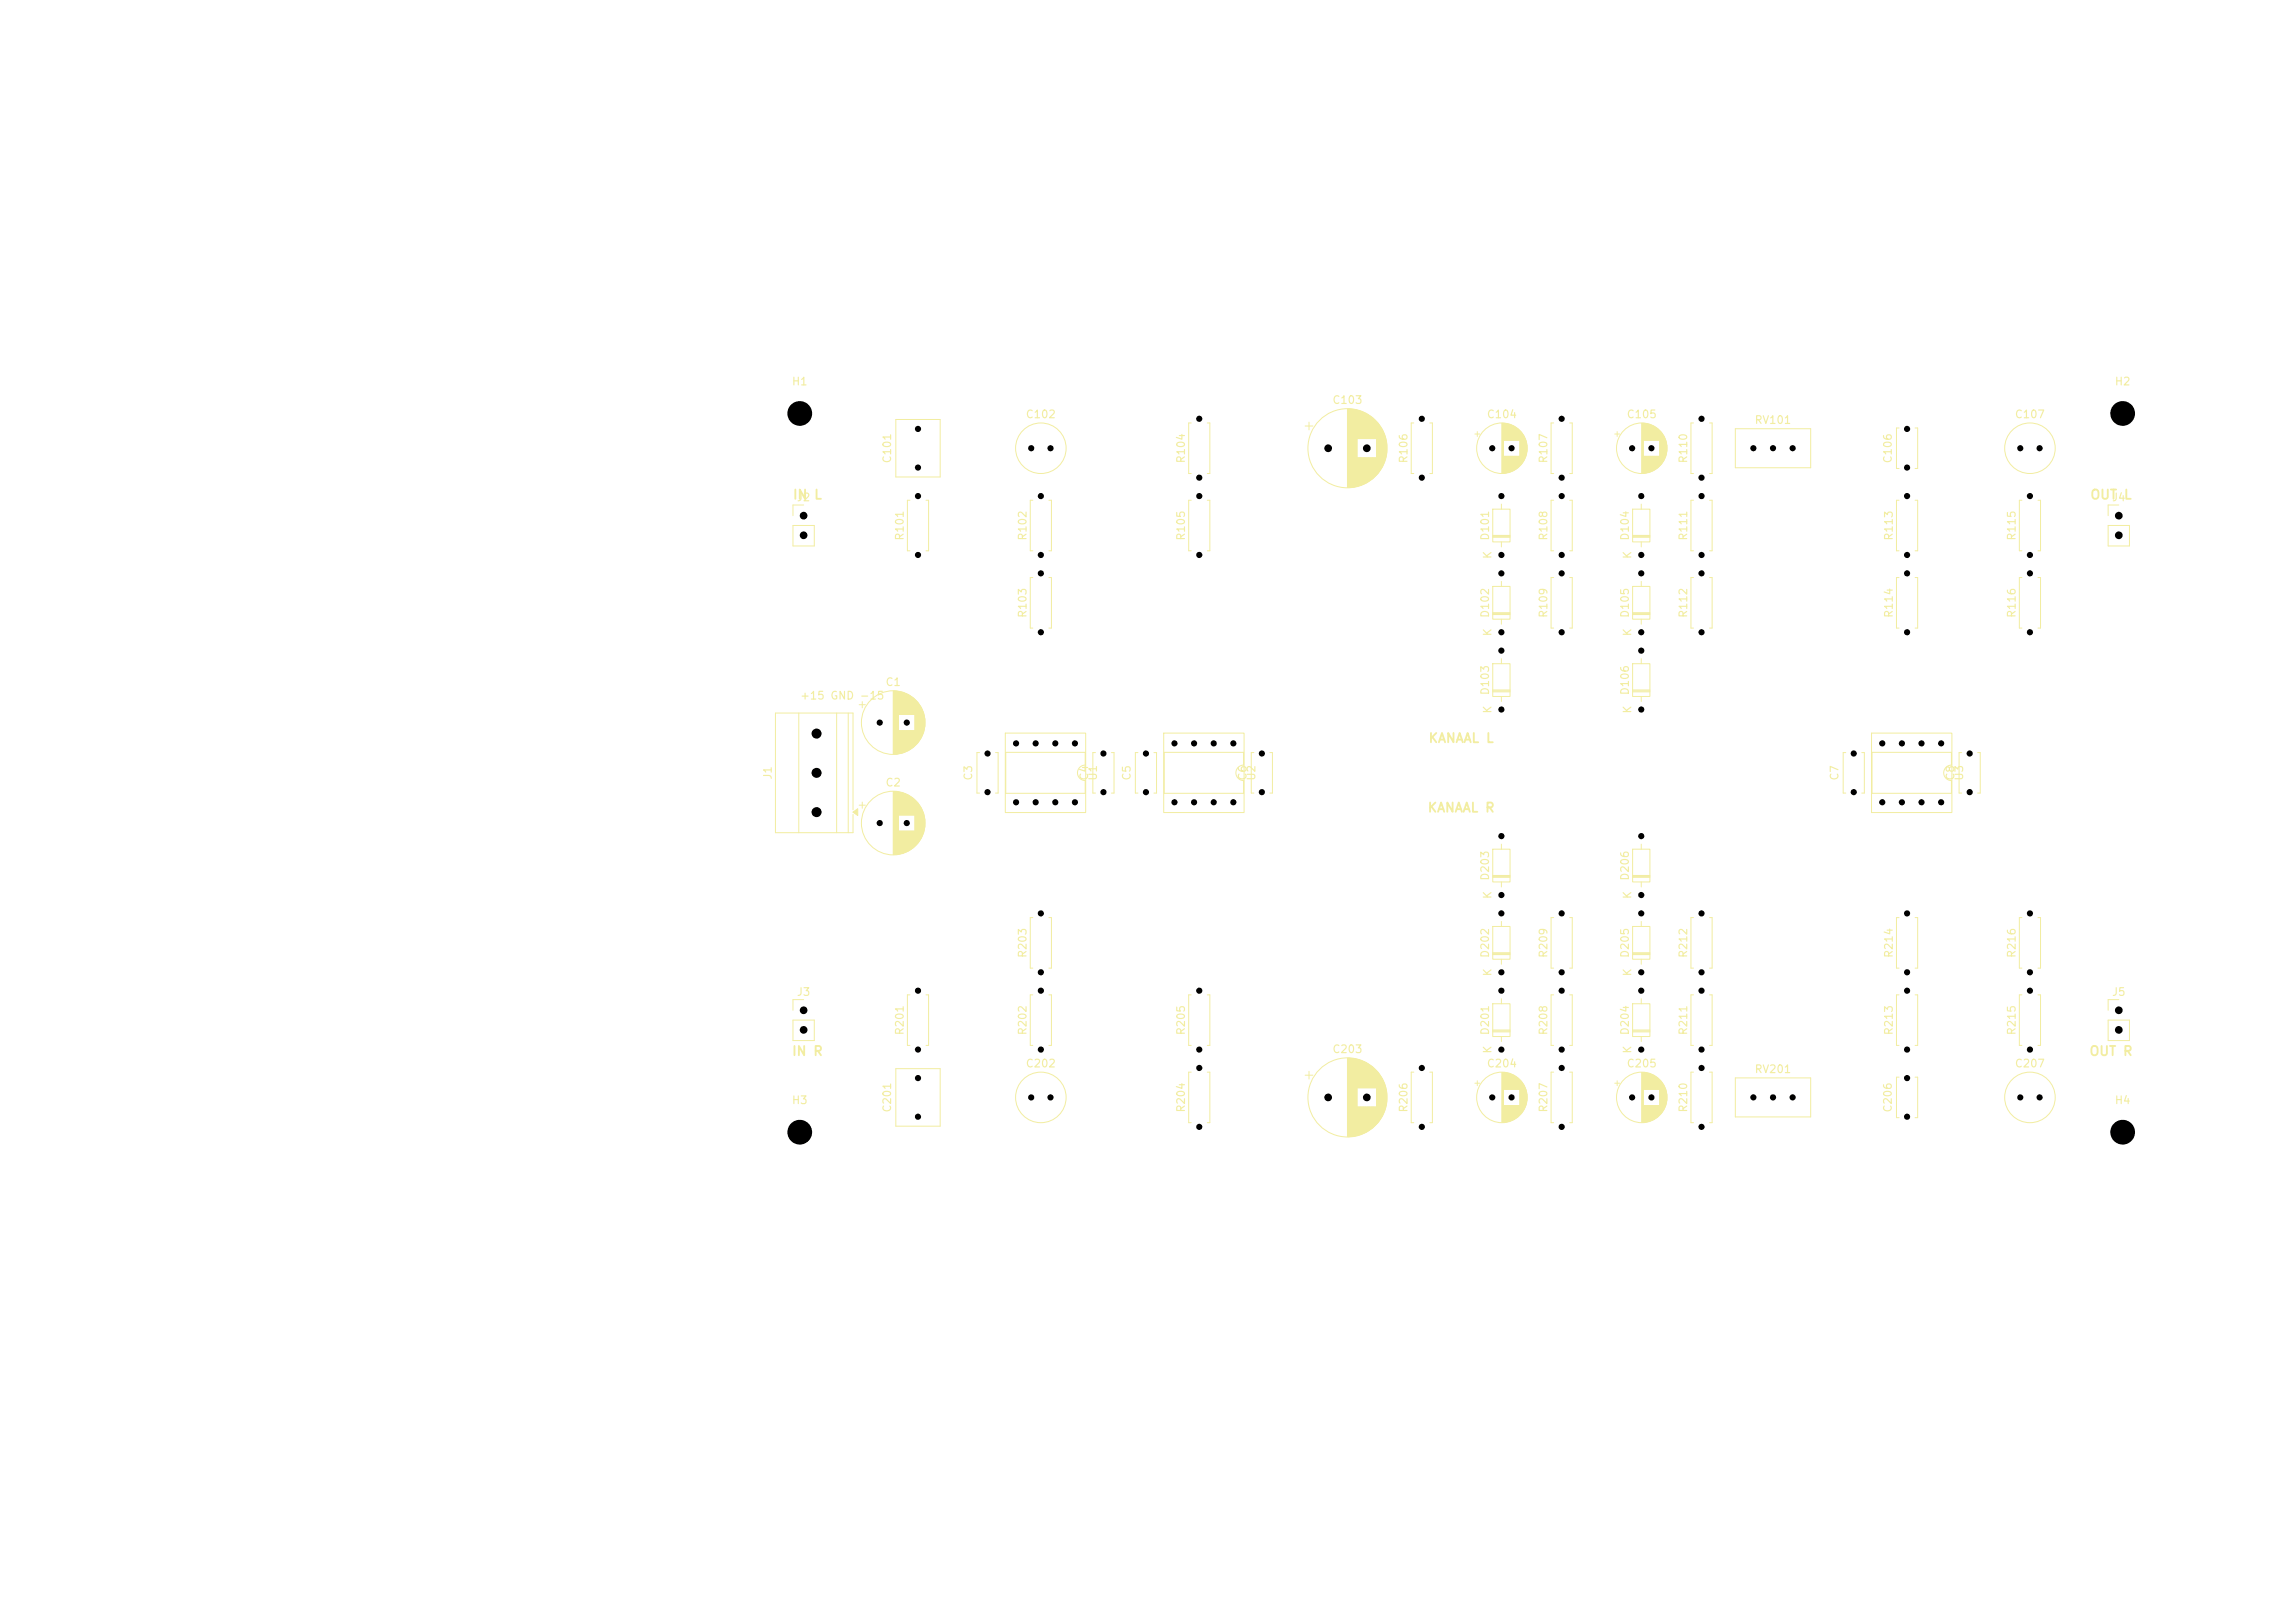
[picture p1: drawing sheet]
<svg xmlns="http://www.w3.org/2000/svg" width="297mm" height="210mm" viewBox="0 0 297 210" stroke-linecap="round" stroke-linejoin="round" font-family="sans-serif">
<defs><g id="words">
<g font-size="1.2" fill="#f2eda1">
<text x="102.5" y="64.9">IN L</text>
<text x="270.4" y="64.9">OUT L</text>
<text x="184.8" y="96.4">KANAAL L</text>
<text x="184.7" y="105.4">KANAAL R</text>
<text x="102.4" y="136.9">IN R</text>
<text x="270.3" y="136.9">OUT R</text>
</g>
<g font-size="1" fill="#f2eda1">
<text x="102.4" y="50.1">H1</text>
<text x="172.4" y="52.5">C103</text>
<text x="273.6" y="50.1">H2</text>
<text x="132.7" y="54.4">C102</text>
<text x="192.3" y="54.4">C104</text>
<text x="210.4" y="54.4">C105</text>
<text x="227" y="55.1">RV101</text>
<text x="260.7" y="54.4">C107</text>
<text x="103" y="65.1">J2</text>
<text x="115.6" y="60" transform="rotate(-90 115.6 60)">C101</text>
<text x="153.6" y="60" transform="rotate(-90 153.6 60)">R104</text>
<text x="182.4" y="60" transform="rotate(-90 182.4 60)">R106</text>
<text x="200.5" y="60" transform="rotate(-90 200.5 60)">R107</text>
<text x="218.6" y="60" transform="rotate(-90 218.6 60)">R110</text>
<text x="245.1" y="60" transform="rotate(-90 245.1 60)">C106</text>
<text x="273.2" y="65.1">J4</text>
<text x="117.2" y="70" transform="rotate(-90 117.2 70)">R101</text>
<text x="133.1" y="70" transform="rotate(-90 133.1 70)">R102</text>
<text x="153.6" y="70" transform="rotate(-90 153.6 70)">R105</text>
<text x="192.9" y="70" transform="rotate(-90 192.9 70)">D101</text>
<text x="200.5" y="70" transform="rotate(-90 200.5 70)">R108</text>
<text x="211" y="70" transform="rotate(-90 211 70)">D104</text>
<text x="218.6" y="70" transform="rotate(-90 218.6 70)">R111</text>
<text x="245.2" y="70" transform="rotate(-90 245.2 70)">R113</text>
<text x="261.1" y="70" transform="rotate(-90 261.1 70)">R115</text>
<text x="193.3" y="72.4" transform="rotate(-90 193.3 72.4)">K</text>
<text x="211.4" y="72.4" transform="rotate(-90 211.4 72.4)">K</text>
<text x="133.1" y="80" transform="rotate(-90 133.1 80)">R103</text>
<text x="192.9" y="80" transform="rotate(-90 192.9 80)">D102</text>
<text x="193.3" y="82.4" transform="rotate(-90 193.3 82.4)">K</text>
<text x="200.5" y="80" transform="rotate(-90 200.5 80)">R109</text>
<text x="211" y="80" transform="rotate(-90 211 80)">D105</text>
<text x="211.4" y="82.4" transform="rotate(-90 211.4 82.4)">K</text>
<text x="218.6" y="80" transform="rotate(-90 218.6 80)">R112</text>
<text x="245.2" y="80" transform="rotate(-90 245.2 80)">R114</text>
<text x="261.1" y="80" transform="rotate(-90 261.1 80)">R116</text>
<text x="114.5" y="89">C1</text>
<text x="103.5" y="90.8">+15 GND -15</text>
<text x="192.9" y="90" transform="rotate(-90 192.9 90)">D103</text>
<text x="193.3" y="92.4" transform="rotate(-90 193.3 92.4)">K</text>
<text x="211" y="90" transform="rotate(-90 211 90)">D106</text>
<text x="211.4" y="92.4" transform="rotate(-90 211.4 92.4)">K</text>
<text x="100.1" y="101" transform="rotate(-90 100.1 101)">J1</text>
<text x="126.1" y="101.1" transform="rotate(-90 126.1 101.1)">C3</text>
<text x="141.1" y="101.1" transform="rotate(-90 141.1 101.1)">C4</text>
<text x="142.2" y="101.1" transform="rotate(-90 142.2 101.1)">U1</text>
<text x="146.6" y="101.1" transform="rotate(-90 146.6 101.1)">C5</text>
<text x="161.6" y="101.1" transform="rotate(-90 161.6 101.1)">C6</text>
<text x="162.7" y="101.1" transform="rotate(-90 162.7 101.1)">U2</text>
<text x="238.2" y="101.1" transform="rotate(-90 238.2 101.1)">C7</text>
<text x="253.2" y="101.1" transform="rotate(-90 253.2 101.1)">C8</text>
<text x="254.3" y="101.1" transform="rotate(-90 254.3 101.1)">U3</text>
<text x="114.5" y="102">C2</text>
<text x="192.9" y="114" transform="rotate(-90 192.9 114)">D203</text>
<text x="193.3" y="116.4" transform="rotate(-90 193.3 116.4)">K</text>
<text x="211" y="114" transform="rotate(-90 211 114)">D206</text>
<text x="211.4" y="116.4" transform="rotate(-90 211.4 116.4)">K</text>
<text x="133.1" y="124" transform="rotate(-90 133.1 124)">R203</text>
<text x="192.9" y="124" transform="rotate(-90 192.9 124)">D202</text>
<text x="200.5" y="124" transform="rotate(-90 200.5 124)">R209</text>
<text x="211" y="124" transform="rotate(-90 211 124)">D205</text>
<text x="218.6" y="124" transform="rotate(-90 218.6 124)">R212</text>
<text x="245.2" y="124" transform="rotate(-90 245.2 124)">R214</text>
<text x="261.1" y="124" transform="rotate(-90 261.1 124)">R216</text>
<text x="103" y="129.1">J3</text>
<text x="193.3" y="126.4" transform="rotate(-90 193.3 126.4)">K</text>
<text x="211.4" y="126.4" transform="rotate(-90 211.4 126.4)">K</text>
<text x="273.2" y="129.1">J5</text>
<text x="117.2" y="134" transform="rotate(-90 117.2 134)">R201</text>
<text x="133.1" y="134" transform="rotate(-90 133.1 134)">R202</text>
<text x="153.6" y="134" transform="rotate(-90 153.6 134)">R205</text>
<text x="172.4" y="136.5">C203</text>
<text x="192.9" y="134" transform="rotate(-90 192.9 134)">D201</text>
<text x="193.3" y="136.4" transform="rotate(-90 193.3 136.4)">K</text>
<text x="200.5" y="134" transform="rotate(-90 200.5 134)">R208</text>
<text x="211" y="134" transform="rotate(-90 211 134)">D204</text>
<text x="211.4" y="136.4" transform="rotate(-90 211.4 136.4)">K</text>
<text x="218.6" y="134" transform="rotate(-90 218.6 134)">R211</text>
<text x="245.2" y="134" transform="rotate(-90 245.2 134)">R213</text>
<text x="261.1" y="134" transform="rotate(-90 261.1 134)">R215</text>
<text x="102.4" y="143.1">H3</text>
<text x="132.7" y="138.4">C202</text>
<text x="192.3" y="138.4">C204</text>
<text x="210.4" y="138.4">C205</text>
<text x="227" y="139.1">RV201</text>
<text x="260.7" y="138.4">C207</text>
<text x="273.6" y="143.1">H4</text>
<text x="115.6" y="144" transform="rotate(-90 115.6 144)">C201</text>
<text x="153.6" y="144" transform="rotate(-90 153.6 144)">R204</text>
<text x="182.4" y="144" transform="rotate(-90 182.4 144)">R206</text>
<text x="200.5" y="144" transform="rotate(-90 200.5 144)">R207</text>
<text x="218.6" y="144" transform="rotate(-90 218.6 144)">R210</text>
<text x="245.1" y="144" transform="rotate(-90 245.1 144)">C206</text>
</g>
</g></defs>
<g fill="none" stroke="#f2eda1" stroke-width=".13">
<path d="M115.9 54.3h5.8v7.4h-5.8zM245.8 55.4h-.4v5.2h.4M247.8 55.4h.4v5.2h-.4M102.6 68h2.8v2.6h-2.8zM104 65.3h-1.4v1.4M133.7 74.7h-.4v6.6h.4M135.7 74.7h.4v6.6h-.4M193.2 75.9h2.2v4.2h-2.2zM193.2 79.3h2.2M193.2 79.4h2.2M193.2 79.5h2.2M194.3 75.2v.7"/>
<path d="M201.1 64.7h-.4v6.6h.4M203.1 64.7h.4v6.6h-.4M219.2 64.7h-.4v6.6h.4M221.2 64.7h.4v6.6h-.4M103.4 92.3v15.4M108.3 92.3v15.4M109.8 92.3v15.4M126.8 97.4h-.4v5.2h.4M128.8 97.4h.4v5.2h-.4M141.8 97.4h-.4v5.2h.4M143.8 97.4h.4v5.2h-.4M193.2 85.9h2.2v4.2h-2.2z"/>
<path d="M193.2 89.3h2.2M193.2 89.4h2.2M193.2 89.5h2.2M194.3 80.1v.7M194.3 85.2v.7M194.3 90.1v.7M253.9 97.4h-.4v5.2h.4M255.9 97.4h.4v5.2h-.4M110.4 105.1l.6-.5v.9zM110.4 104.8v-12.5h-10v15.4h10v-2.3M111.2 104.2h.8M111.6 103.8v.8"/>
<path d="M115.6 102.4v8.2M115.7 102.4v8.2M115.8 102.4v8.2M115.9 102.4v8.2M116 102.4v8.2M116.1 102.4v8.2M116.1 102.5v8M116.2 102.5v8M116.3 102.5v8M116.3 102.5v3M116.3 107.5v3M116.4 102.5v3"/>
<path d="M116.4 107.5v3M116.5 102.5v3M116.5 107.5v3M116.6 102.5v3M116.6 107.5v3M116.6 102.6v2.9M116.6 107.5v2.9M116.7 102.6v2.9M116.7 107.5v2.9M116.8 102.6v2.9M116.8 107.5v2.9M116.9 102.6v2.9"/>
<path d="M116.9 107.5v2.9M117 102.7v2.8M117 107.5v2.8M117.1 102.7v2.8M117.1 107.5v2.8M117.2 102.7v2.8M117.2 107.5v2.8M117.2 102.8v2.7M117.2 107.5v2.7M117.3 102.8v2.7M117.3 107.5v2.7M117.4 102.8v2.7"/>
<path d="M117.4 107.5v2.7M117.4 102.9v2.6M117.4 107.5v2.6M117.5 102.9v2.6M117.5 107.5v2.6M117.6 102.9v2.6M117.6 107.5v2.6M117.6 103v2.5M117.6 107.5v2.5M117.7 103v2.5M117.7 107.5v2.5M117.8 103v2.5"/>
<path d="M117.8 107.5v2.5M117.8 103.1v2.4M117.8 107.5v2.4M117.9 103.1v2.4M117.9 107.5v2.4M118 103.2v2.3M118 107.5v2.3M118.1 103.3v2.2M118.1 107.5v2.3M118.1 107.5v2.2M118.2 103.3v2.2M118.2 107.5v2.2"/>
<path d="M118.2 103.4v2.1M118.2 107.5v2.1M118.3 103.4v2.1M118.3 107.5v2.1M118.4 103.5v2M118.4 107.5v2M118.4 103.5v6M118.4 103.6v5.8M118.5 103.6v5.8M118.6 103.7v5.6M118.6 103.8v5.4M118.7 103.8v5.4"/>
<path d="M118.8 103.9v5.2M118.8 104v5M118.9 104v5M118.9 104.1v4.8M119 104.2v4.6M119 104.3v4.4M119.1 104.3v4.4M119.1 104.4v4.2M119.2 104.5v4M119.2 104.6v3.8M119.3 104.7v3.6M119.3 104.8v3.4"/>
<path d="M119.4 104.9v3.2M119.4 105v3M119.5 105.2v2.6M119.5 105.3v2.4M119.6 105.4v2.2M119.6 105.6v1.8M119.6 105.7v1.6M119.7 106v1M193.2 119.9h2.2v4.2h-2.2zM194.3 119.2v.7M201.1 118.7h-.4v6.6h.4M203.1 118.7h.4v6.6h-.4"/>
<path d="M211.3 109.9h2.2v4.2h-2.2zM211.3 113.3h2.2M211.3 113.4h2.2M211.3 113.5h2.2M212.4 109.2v.7M212.4 114.1v.7M245.8 118.7h-.4v6.6h.4M247.8 118.7h.4v6.6h-.4M261.7 118.7h-.4v6.6h.4M263.7 118.7h.4v6.6h-.4M102.6 132h2.8v2.6h-2.8zM104 129.3h-1.4v1.4"/>
<path d="M115.9 138.3h5.8v7.4h-5.8zM193.2 129.9h2.2v4.2h-2.2zM193.2 133.3h2.2M193.2 133.4h2.2M193.2 133.5h2.2M193.2 123.3h2.2M193.2 123.4h2.2M193.2 123.5h2.2M194.3 124.1v.7M194.3 129.2v.7M194.3 134.1v.7M201.1 138.7h-.4v6.6h.4"/>
<path d="M203.1 138.7h.4v6.6h-.4M209.3 139.8v.7M211.3 129.9h2.2v4.2h-2.2zM211.3 133.3h2.2M211.3 133.4h2.2M211.3 133.5h2.2M212.4 129.2v.7M212.4 134.1v.7M212.5 138.8v6.4M212.6 138.8v6.4M212.7 138.8v6.4M212.7 138.8v2.2"/>
<path d="M212.8 138.8v2.2M212.9 138.8v2.2M213 138.8v2.2M213.1 138.8v2.2M213.2 138.9v2.1M213.3 138.9v2.1M213.4 138.9v2.1M213.5 138.9v2.1M213.5 139v2M213.6 139v2M213.7 139v2M213.8 139v2"/>
<path d="M213.8 139.1v1.9M213.9 139.1v1.9M214 139.1v1.9M214 139.2v1.8M214.1 139.2v1.8M214.2 139.3v1.7M214.3 139.3v1.7M214.3 139.4v1.6M214.4 139.4v1.6M214.5 139.5v1.5M214.6 139.6v1.4M214.7 139.6v1.4"/>
<path d="M214.7 139.7v1.3M214.8 139.7v4.6M214.8 139.8v4.4M214.9 139.8v4.4M214.9 139.9v4.2M215 140v4M219.2 138.7h-.4v6.6h.4M219.2 128.7h-.4v6.6h.4M221.2 138.7h.4v6.6h-.4M221.2 128.7h.4v6.6h-.4M209 140.2h.6M212.7 143v2.2"/>
<path d="M212.8 143v2.2M212.9 143v2.2M213 143v2.2M213.1 143v2.2M213.2 143v2.2M213.2 143v2.1M213.3 143v2.1M213.4 143v2.1M213.5 143v2.1M213.5 143v2M213.6 143v2M213.7 143v2"/>
<path d="M213.8 143v2M213.8 143v1.9M213.9 143v1.9M214 143v1.9M214 143v1.8M214.1 143v1.8M214.2 143v1.7M214.3 143v1.7M214.3 143v1.6M214.4 143v1.6M214.5 143v1.5M214.6 143v1.5"/>
<path d="M214.6 143v1.4M214.7 143v1.4M214.7 143v1.3M215.1 140.1v3.8M215.1 140.2v3.6M215.2 140.2v3.6M215.2 140.3v3.4M215.3 140.4v3.2M215.3 140.5v3M215.4 140.6v2.8M215.4 140.7v2.7M215.5 140.7v2.6"/>
<path d="M215.5 140.8v2.4M215.5 140.9v2.2M215.6 141.1v1.8M215.6 141.2v1.6M215.7 141.4v1.2M215.7 141.6v.8"/>
<circle cx="262.7" cy="58" r="3.3"/>
<circle cx="115.6" cy="106.5" r="4.1"/>
<circle cx="134.7" cy="142" r="3.3"/>
<circle cx="212.5" cy="142" r="3.3"/>
</g>
<path d="M110.4 105.1l.6-.5v.9z" fill="#f2eda1"/>
<g fill="none" stroke="#f2eda1" stroke-width=".13">
<path d="M154.2 54.7h-.4v6.6h.4M156.2 54.7h.4v6.6h-.4M168.9 55.1h1M169.4 54.6v1M174.4 52.9v10.2M174.5 52.9v10.2M174.6 52.9v10.2M174.7 52.9v10.2M174.8 52.9v10.2M174.9 52.9v10.2M174.9 53v10M175 53v10"/>
<path d="M175.1 53v10M175.2 53v10M175.3 53v10M175.4 53v10M175.5 53v10M175.5 53.1v9.8M175.6 53.1v9.8M175.7 53.1v3.7M175.7 59.2v3.7M175.8 53.1v3.7M175.8 59.2v3.7M175.9 53.1v3.7"/>
<path d="M175.9 59.2v3.7M175.9 53.2v3.6M175.9 59.2v3.6M176 53.2v3.6M176 59.2v3.6M176.1 53.2v3.6M176.1 59.2v3.6M176.2 53.2v3.6M176.2 59.2v3.6M176.2 53.3v3.5M176.2 59.2v3.5M176.3 53.3v3.5"/>
<path d="M176.3 59.2v3.5M176.4 53.3v3.5M176.4 59.2v3.5M176.5 53.4v3.4M176.5 59.2v3.4M176.6 53.4v3.4M176.6 59.2v3.4M176.7 53.5v3.3M176.7 59.2v3.3M176.8 53.5v3.3M176.8 59.2v3.3M176.9 53.6v3.2"/>
<path d="M176.9 59.2v3.2M177 53.6v3.2M177 59.2v3.2M177 53.7v3.1M177 59.2v3.1M177.1 53.7v3.1M177.1 59.2v3.1M177.2 53.8v3M177.2 59.2v3M177.3 53.8v3M177.3 59.2v3M177.3 53.9v2.9"/>
<path d="M177.3 59.2v2.9M177.4 53.9v2.9M177.4 59.2v2.9M177.5 54v2.8M177.5 59.2v2.9M177.5 59.2v2.8M177.6 54v2.8M177.6 59.2v2.8M177.6 54.1v2.7M177.6 59.2v2.7M177.7 54.1v2.7M177.7 59.2v2.7"/>
<path d="M177.7 54.2v2.6M177.7 59.2v2.6M177.8 54.2v2.6M177.8 59.2v2.6M177.9 54.3v2.5M177.9 59.2v2.5M177.9 54.4v2.4M177.9 59.2v2.4M178 54.4v2.4M178 59.2v2.4M178.1 54.5v2.3M178.1 59.2v2.3"/>
<path d="M178.1 54.6v6.8M178.2 54.6v6.8M178.2 54.7v6.6M178.3 54.7v6.6M178.3 54.8v6.4M178.4 54.8v6.4M178.4 54.9v6.2M178.5 54.9v6.2M178.5 55v6M178.5 55.1v5.8M178.6 55.1v5.8M178.6 55.2v5.6"/>
<path d="M178.7 55.2v5.6M178.7 55.3v5.4M178.7 55.4v5.2M178.8 55.4v5.2M178.8 55.5v5M178.9 55.6v4.8M178.9 55.7v4.6M179 55.8v4.4M179 55.9v4.2M179.1 56v4M179.1 56.1v3.8M179.1 56.2v3.6"/>
<path d="M179.2 56.3v3.4M179.2 56.4v3.2M179.3 56.5v3M179.3 56.6v2.8M179.3 56.8v2.4M179.4 56.9v2.2M179.4 57.1v1.8M179.5 57.4v1.2M183 54.7h-.4v6.6h.4M185 54.7h.4v6.6h-.4M190.9 56.2h.6M191.2 55.8v.7"/>
<path d="M194.4 54.8v6.4M194.5 54.8v6.4M194.6 54.8v6.4M194.6 54.8v2.2M194.6 59v2.2M194.7 54.8v2.2M194.7 59v2.2M194.8 54.8v2.2M194.8 59v2.2M194.9 54.8v2.2M194.9 59v2.2M195 54.8v2.2"/>
<path d="M195 59v2.2M195.1 54.9v2.1M195.1 59v2.2M195.1 59v2.1M195.2 54.9v2.1M195.2 59v2.1M195.3 54.9v2.1M195.3 59v2.1M195.4 54.9v2.1M195.4 59v2.1M195.4 55v2M195.4 59v2"/>
<path d="M195.5 55v2M195.5 59v2M195.6 55v2M195.6 59v2M195.7 55v2M195.7 59v2M195.7 55.1v1.9M195.7 59v1.9M195.8 55.1v1.9M195.8 59v1.9M195.9 55.1v1.9M195.9 59v1.9"/>
<path d="M195.9 55.2v1.8M195.9 59v1.8M196 55.2v1.8M196 59v1.8M196.1 55.3v1.7M196.1 59v1.7M196.2 55.3v1.7M196.2 59v1.7M196.2 55.4v1.6M196.2 59v1.6M196.3 55.4v1.6M196.3 59v1.6"/>
<path d="M196.4 55.5v1.5M196.4 59v1.5M196.5 55.6v1.4M196.5 59v1.5M196.5 59v1.4M196.6 55.6v1.4M196.6 59v1.4M196.6 55.7v1.3M196.6 59v1.3M196.7 55.7v4.6M196.7 55.8v4.4M196.8 55.8v4.4"/>
<path d="M196.8 55.9v4.2M196.9 56v4M197 56.1v3.8M197 56.2v3.6M197.1 56.2v3.6M197.1 56.3v3.4M197.2 56.4v3.2M197.2 56.5v3M197.3 56.6v2.8M197.3 56.7v2.7M197.4 56.7v2.6M197.4 56.8v2.4"/>
<path d="M197.4 56.9v2.2M197.5 57.1v1.8M197.5 57.2v1.6M197.6 57.4v1.2M197.6 57.6v.8M201.1 54.7h-.4v6.6h.4M203.1 54.7h.4v6.6h-.4M209 56.2h.6M209.3 55.8v.7M212.5 54.8v6.4M212.6 54.8v6.4M212.7 54.8v6.4"/>
<path d="M212.7 54.8v2.2M212.7 59v2.2M212.8 54.8v2.2M212.8 59v2.2M212.9 54.8v2.2M212.9 59v2.2M213 54.8v2.2M213 59v2.2M213.1 54.8v2.2M213.1 59v2.2M213.2 54.9v2.1M213.2 59v2.2"/>
<path d="M213.2 59v2.1M213.3 54.9v2.1M213.3 59v2.1M213.4 54.9v2.1M213.4 59v2.1M213.5 54.9v2.1M213.5 59v2.1M213.5 55v2M213.5 59v2M213.6 55v2M213.6 59v2M213.7 55v2"/>
<path d="M213.7 59v2M213.8 55v2M213.8 59v2M213.8 55.1v1.9M213.8 59v1.9M213.9 55.1v1.9M213.9 59v1.9M214 55.1v1.9M214 59v1.9M214 55.2v1.8M214 59v1.8M214.1 55.2v1.8"/>
<path d="M214.1 59v1.8M214.2 55.3v1.7M214.2 59v1.7M214.3 55.3v1.7M214.3 59v1.7M214.3 55.4v1.6M214.3 59v1.6M214.4 55.4v1.6M214.4 59v1.6M214.5 55.5v1.5M214.5 59v1.5M214.6 55.6v1.4"/>
<path d="M214.6 59v1.5M214.6 59v1.4M214.7 55.6v1.4M214.7 59v1.4M214.7 55.7v1.3M214.7 59v1.3M214.8 55.7v4.6M214.8 55.8v4.4M214.9 55.8v4.4M214.9 55.9v4.2M215 56v4M215.1 56.1v3.8"/>
<path d="M215.1 56.2v3.6M215.2 56.2v3.6M215.2 56.3v3.4M215.3 56.4v3.2M215.3 56.5v3M215.4 56.6v2.8M215.4 56.7v2.7M215.5 56.7v2.6M215.5 56.8v2.4M215.5 56.9v2.2M215.6 57.1v1.8M215.6 57.2v1.6"/>
<path d="M215.7 57.4v1.2M215.7 57.6v.8M219.2 54.7h-.4v6.6h.4M221.2 54.7h.4v6.6h-.4M224.6 55.5h9.7v5h-9.7zM117.8 64.7h-.4v6.6h.4M119.8 64.7h.4v6.6h-.4M133.7 64.7h-.4v6.6h.4M135.7 64.7h.4v6.6h-.4M154.2 64.7h-.4v6.6h.4M156.2 64.7h.4v6.6h-.4M193.2 65.9h2.2v4.2h-2.2z"/>
<path d="M193.2 69.3h2.2M193.2 69.4h2.2M193.2 69.5h2.2M194.3 65.2v.7M194.3 70.1v.7M201.1 74.7h-.4v6.6h.4M203.1 74.7h.4v6.6h-.4M211.3 65.9h2.2v4.2h-2.2zM211.3 75.9h2.2v4.2h-2.2zM211.3 69.3h2.2M211.3 69.4h2.2M211.3 69.5h2.2"/>
<path d="M211.3 79.3h2.2M211.3 79.4h2.2M211.3 79.5h2.2M212.4 65.2v.7M212.4 70.1v.7M212.4 75.2v.7M219.2 74.7h-.4v6.6h.4M221.2 74.7h.4v6.6h-.4M245.8 64.7h-.4v6.6h.4M245.8 74.7h-.4v6.6h.4M247.8 64.7h.4v6.6h-.4M247.8 74.7h.4v6.6h-.4"/>
<path d="M261.7 64.7h-.4v6.6h.4M261.7 74.7h-.4v6.6h.4M263.7 64.7h.4v6.6h-.4M263.7 74.7h.4v6.6h-.4M272.8 68h2.8v2.6h-2.8zM274.2 65.3h-1.4v1.4M111.2 91.2h.8M111.6 90.8v.8M115.6 89.4v8.2M115.7 89.4v8.2M115.8 89.4v8.2M115.9 89.4v8.2"/>
<path d="M116 89.4v8.2M116.1 89.4v8.2M116.1 89.5v8M116.2 89.5v8M116.3 89.5v8M116.3 89.5v3M116.3 94.5v3M116.4 89.5v3M116.4 94.5v3M116.5 89.5v3M116.5 94.5v3M116.6 89.5v3"/>
<path d="M116.6 94.5v3M116.6 89.6v2.9M116.6 94.5v2.9M116.7 89.6v2.9M116.7 94.5v2.9M116.8 89.6v2.9M116.8 94.5v2.9M116.9 89.6v2.9M116.9 94.5v2.9M117 89.7v2.8M117 94.5v2.8M117.1 89.7v2.8"/>
<path d="M117.1 94.5v2.8M117.2 89.7v2.8M117.2 94.5v2.8M117.2 89.8v2.7M117.2 94.5v2.7M117.3 89.8v2.7M117.3 94.5v2.7M117.4 89.8v2.7M117.4 94.5v2.7M117.4 89.9v2.6M117.4 94.5v2.6M117.5 89.9v2.6"/>
<path d="M117.5 94.5v2.6M117.6 89.9v2.6M117.6 94.5v2.6M117.6 90v2.5M117.6 94.5v2.5M117.7 90v2.5M117.7 94.5v2.5M117.8 90v2.5M117.8 94.5v2.5M117.8 90.1v2.4M117.8 94.5v2.4M117.9 90.1v2.4"/>
<path d="M117.9 94.5v2.4M118 90.2v2.3M118 94.5v2.3M118.1 90.3v2.2M118.1 94.5v2.3M118.1 94.5v2.2M118.2 90.3v2.2M118.2 94.5v2.2M118.2 90.4v2.1M118.2 94.5v2.1M118.3 90.4v2.1M118.3 94.5v2.1"/>
<path d="M118.4 90.5v2M118.4 94.5v2M118.4 90.5v6M118.4 90.6v5.8M118.5 90.6v5.8M118.6 90.7v5.6M118.6 90.8v5.4M118.7 90.8v5.4M118.8 90.9v5.2M118.8 91v5M118.9 91v5M118.9 91.1v4.8"/>
<path d="M119 91.2v4.6M119 91.3v4.4M119.1 91.3v4.4M119.1 91.4v4.2M119.2 91.5v4M119.2 91.6v3.8M119.3 91.7v3.6M119.3 91.8v3.4M119.4 91.9v3.2M119.4 92v3M119.5 92.2v2.6M119.5 92.3v2.4"/>
<path d="M119.6 92.4v2.2M119.6 92.6v1.8M119.6 92.7v1.6M119.7 93v1M130.1 94.9h10.4v10.2h-10.4zM130.2 97.4h10.2v1.6a1 1 0 0 0-1 1 1 1 0 0 0 1 1v1.7h-10.2zM147.3 97.4h-.4v5.2h.4M149.3 97.4h.4v5.2h-.4M150.6 94.9h10.4v10.2h-10.4zM150.7 97.4h10.2v1.6a1 1 0 0 0-1 1 1 1 0 0 0 1 1v1.7h-10.2zM162.3 97.4h-.4v5.2h.4M164.3 97.4h.4v5.2h-.4"/>
<path d="M211.3 85.9h2.2v4.2h-2.2zM211.3 89.3h2.2M211.3 89.4h2.2M211.3 89.5h2.2M212.4 80.1v.7M212.4 85.2v.7M212.4 90.1v.7M238.9 97.4h-.4v5.2h.4M240.9 97.4h.4v5.2h-.4M242.2 94.9h10.4v10.2h-10.4zM242.3 97.4h10.2v1.6a1 1 0 0 0-1 1 1 1 0 0 0 1 1v1.7h-10.2zM133.7 118.7h-.4v6.6h.4"/>
<path d="M135.7 118.7h.4v6.6h-.4M193.2 109.9h2.2v4.2h-2.2zM193.2 113.3h2.2M193.2 113.4h2.2M193.2 113.5h2.2M194.3 109.2v.7M194.3 114.1v.7M211.3 119.9h2.2v4.2h-2.2zM212.4 119.2v.7M219.2 118.7h-.4v6.6h.4M221.2 118.7h.4v6.6h-.4M117.8 128.7h-.4v6.6h.4"/>
<path d="M119.8 128.7h.4v6.6h-.4M133.7 128.7h-.4v6.6h.4M135.7 128.7h.4v6.6h-.4M154.2 138.7h-.4v6.6h.4M154.2 128.7h-.4v6.6h.4M156.2 138.7h.4v6.6h-.4M156.2 128.7h.4v6.6h-.4M168.9 139.1h1M169.4 138.6v1M174.4 136.9v10.2M174.5 136.9v10.2M174.6 136.9v10.2"/>
<path d="M174.7 136.9v10.2M174.8 136.9v10.2M174.9 136.9v10.2M174.9 137v10M175 137v10M175.1 137v10M175.2 137v10M175.3 137v10M175.4 137v10M175.5 137v10M175.5 137.1v9.8M175.6 137.1v9.8"/>
<path d="M175.7 137.1v3.7M175.8 137.1v3.7M175.9 137.1v3.7M175.9 137.2v3.6M176 137.2v3.6M176.1 137.2v3.6M176.2 137.2v3.6M176.2 137.3v3.5M176.3 137.3v3.5M176.4 137.3v3.5M176.5 137.4v3.4M176.6 137.4v3.4"/>
<path d="M176.7 137.5v3.3M176.8 137.5v3.3M176.9 137.6v3.2M177 137.6v3.2M177 137.7v3.1M177.1 137.7v3.1M177.2 137.8v3M177.3 137.8v3M177.3 137.9v2.9M177.4 137.9v2.9M177.5 138v2.8M177.6 138v2.8"/>
<path d="M177.6 138.1v2.7M177.7 138.1v2.7M177.7 138.2v2.6M177.8 138.2v2.6M177.9 138.3v2.5M177.9 138.4v2.4M178 138.4v2.4M178.1 138.5v2.3M178.1 138.6v6.8M178.2 138.6v6.8M178.2 138.7v6.6M178.3 138.7v6.6"/>
<path d="M178.3 138.8v6.4M178.4 138.8v6.4M178.4 138.9v6.2M178.5 138.9v6.2M178.5 139v6M178.5 139.1v5.8M178.6 139.1v5.8M178.6 139.2v5.6M178.7 139.2v5.6M178.7 139.3v5.4M178.7 139.4v5.2M178.8 139.4v5.2"/>
<path d="M178.8 139.5v5M178.9 139.6v4.8M178.9 139.7v4.6M179 139.8v4.4M179 139.9v4.2M179.1 140v4M183 138.7h-.4v6.6h.4M185 138.7h.4v6.6h-.4M191.2 139.8v.7M194.4 138.8v6.4M194.5 138.8v6.4M194.6 138.8v6.4"/>
<path d="M194.6 138.8v2.2M194.7 138.8v2.2M194.8 138.8v2.2M194.9 138.8v2.2M195 138.8v2.2M195.1 138.9v2.1M195.2 138.9v2.1M195.3 138.9v2.1M195.4 138.9v2.1M195.4 139v2M195.5 139v2M195.6 139v2"/>
<path d="M195.7 139v2M195.7 139.1v1.9M195.8 139.1v1.9M195.9 139.1v1.9M195.9 139.2v1.8M196 139.2v1.8M196.1 139.3v1.7M196.2 139.3v1.7M196.2 139.4v1.6M196.3 139.4v1.6M196.4 139.5v1.5M196.5 139.6v1.4"/>
<path d="M196.6 139.6v1.4M196.6 139.7v1.3M196.7 139.7v4.6M196.7 139.8v4.4M196.8 139.8v4.4M196.8 139.9v4.2M196.9 140v4M201.1 128.7h-.4v6.6h.4M203.1 128.7h.4v6.6h-.4M211.3 123.3h2.2M211.3 123.4h2.2M211.3 123.5h2.2"/>
<path d="M212.4 124.1v.7M224.6 139.5h9.7v5h-9.7zM245.8 128.7h-.4v6.6h.4M245.8 139.4h-.4v5.2h.4M247.8 139.4h.4v5.2h-.4M247.8 128.7h.4v6.6h-.4M261.7 128.7h-.4v6.6h.4M263.7 128.7h.4v6.6h-.4M272.8 132h2.8v2.6h-2.8zM274.2 129.3h-1.4v1.4M175.7 143.2v3.7M175.8 143.2v3.7"/>
<path d="M175.9 143.2v3.7M175.9 143.2v3.6M176 143.2v3.6M176.1 143.2v3.6M176.2 143.2v3.6M176.2 143.2v3.5M176.3 143.2v3.5M176.4 143.2v3.5M176.5 143.2v3.4M176.6 143.2v3.4M176.7 143.2v3.3M176.8 143.2v3.3"/>
<path d="M176.9 143.2v3.2M177 143.2v3.2M177 143.2v3.1M177.1 143.2v3.1M177.2 143.2v3M177.3 143.2v3M177.3 143.2v2.9M177.4 143.2v2.9M177.5 143.2v2.9M177.5 143.2v2.8M177.6 143.2v2.8M177.6 143.2v2.7"/>
<path d="M177.7 143.2v2.7M177.7 143.2v2.6M177.8 143.2v2.6M177.9 143.2v2.5M177.9 143.2v2.4M178 143.2v2.4M178.1 143.2v2.3M179.1 140.1v3.8M179.1 140.2v3.6M179.2 140.3v3.4M179.2 140.4v3.2M179.3 140.5v3"/>
<path d="M179.3 140.6v2.8M179.3 140.8v2.4M179.4 140.9v2.2M179.4 141.1v1.8M179.5 141.4v1.2M190.9 140.2h.6M194.6 143v2.2M194.7 143v2.2M194.8 143v2.2M194.9 143v2.2M195 143v2.2M195.1 143v2.2"/>
<path d="M195.1 143v2.1M195.2 143v2.1M195.3 143v2.1M195.4 143v2.1M195.4 143v2M195.5 143v2M195.6 143v2M195.7 143v2M195.7 143v1.9M195.8 143v1.9M195.9 143v1.9M195.9 143v1.8"/>
<path d="M196 143v1.8M196.1 143v1.7M196.2 143v1.7M196.2 143v1.6M196.3 143v1.6M196.4 143v1.5M196.5 143v1.5M196.5 143v1.4M196.6 143v1.4M196.6 143v1.3M197 140.1v3.8M197 140.2v3.6"/>
<path d="M197.1 140.2v3.6M197.1 140.3v3.4M197.2 140.4v3.2M197.2 140.5v3M197.3 140.6v2.8M197.3 140.7v2.7M197.4 140.7v2.6M197.4 140.8v2.4M197.4 140.9v2.2M197.5 141.1v1.8M197.5 141.2v1.6M197.6 141.4v1.2"/>
<path d="M197.6 141.6v.8"/>
<circle cx="134.7" cy="58" r="3.3"/>
<circle cx="174.4" cy="58" r="5.1"/>
<circle cx="194.4" cy="58" r="3.3"/>
<circle cx="212.5" cy="58" r="3.3"/>
<circle cx="115.6" cy="93.5" r="4.1"/>
<circle cx="174.4" cy="142" r="5.1"/>
<circle cx="194.4" cy="142" r="3.3"/>
<circle cx="262.7" cy="142" r="3.3"/>
</g>
<g fill="#000">
<circle cx="103.5" cy="53.5" r="1.6"/>
<circle cx="118.8" cy="55.5" r=".4"/>
<circle cx="133.4" cy="58" r=".4"/>
<circle cx="135.9" cy="58" r=".4"/>
<circle cx="155.2" cy="54.2" r=".4"/>
<circle cx="171.9" cy="58" r=".5"/>
<circle cx="176.9" cy="58" r=".5"/>
<circle cx="184" cy="54.2" r=".4"/>
<circle cx="193.1" cy="58" r=".4"/>
<circle cx="195.6" cy="58" r=".4"/>
<circle cx="202.1" cy="54.2" r=".4"/>
<circle cx="211.2" cy="58" r=".4"/>
<circle cx="213.7" cy="58" r=".4"/>
<circle cx="220.2" cy="54.2" r=".4"/>
<circle cx="226.9" cy="58" r=".4"/>
<circle cx="229.5" cy="58" r=".4"/>
<circle cx="232" cy="58" r=".4"/>
<circle cx="246.8" cy="55.5" r=".4"/>
<circle cx="261.5" cy="58" r=".4"/>
<circle cx="264" cy="58" r=".4"/>
<circle cx="274.7" cy="53.5" r="1.6"/>
<circle cx="104" cy="66.7" r=".5"/>
<circle cx="104" cy="69.3" r=".5"/>
<circle cx="118.8" cy="71.8" r=".4"/>
<circle cx="118.8" cy="64.2" r=".4"/>
<circle cx="118.8" cy="60.5" r=".4"/>
<circle cx="134.7" cy="64.2" r=".4"/>
<circle cx="134.7" cy="71.8" r=".4"/>
<circle cx="134.7" cy="74.2" r=".4"/>
<circle cx="155.2" cy="61.8" r=".4"/>
<circle cx="155.2" cy="64.2" r=".4"/>
<circle cx="155.2" cy="71.8" r=".4"/>
<circle cx="184" cy="61.8" r=".4"/>
<circle cx="194.3" cy="64.2" r=".4"/>
<circle cx="194.3" cy="71.8" r=".4"/>
<circle cx="194.3" cy="74.2" r=".4"/>
<circle cx="202.1" cy="61.8" r=".4"/>
<circle cx="202.1" cy="64.2" r=".4"/>
<circle cx="202.1" cy="71.8" r=".4"/>
<circle cx="202.1" cy="74.2" r=".4"/>
<circle cx="212.4" cy="64.2" r=".4"/>
<circle cx="212.4" cy="71.8" r=".4"/>
<circle cx="212.4" cy="74.2" r=".4"/>
<circle cx="220.2" cy="71.8" r=".4"/>
<circle cx="220.2" cy="61.8" r=".4"/>
<circle cx="220.2" cy="64.2" r=".4"/>
<circle cx="220.2" cy="74.2" r=".4"/>
<circle cx="246.8" cy="71.8" r=".4"/>
<circle cx="246.8" cy="64.2" r=".4"/>
<circle cx="246.8" cy="74.2" r=".4"/>
<circle cx="246.8" cy="60.5" r=".4"/>
<circle cx="262.7" cy="64.2" r=".4"/>
<circle cx="262.7" cy="71.8" r=".4"/>
<circle cx="262.7" cy="74.2" r=".4"/>
<circle cx="274.2" cy="66.7" r=".5"/>
<circle cx="274.2" cy="69.3" r=".5"/>
<circle cx="105.7" cy="94.9" r=".65"/>
<circle cx="113.8" cy="93.5" r=".4"/>
<circle cx="117.3" cy="93.5" r=".4"/>
<circle cx="127.8" cy="97.5" r=".4"/>
<circle cx="131.5" cy="96.2" r=".4"/>
<circle cx="134" cy="96.2" r=".4"/>
<circle cx="134.7" cy="81.8" r=".4"/>
<circle cx="136.6" cy="96.2" r=".4"/>
<circle cx="139.1" cy="96.2" r=".4"/>
<circle cx="142.8" cy="97.5" r=".4"/>
<circle cx="148.3" cy="97.5" r=".4"/>
<circle cx="152" cy="96.2" r=".4"/>
<circle cx="154.5" cy="96.2" r=".4"/>
<circle cx="157.1" cy="96.2" r=".4"/>
<circle cx="159.6" cy="96.2" r=".4"/>
<circle cx="163.3" cy="97.5" r=".4"/>
<circle cx="194.3" cy="91.8" r=".4"/>
<circle cx="194.3" cy="84.2" r=".4"/>
<circle cx="194.3" cy="81.8" r=".4"/>
<circle cx="202.1" cy="81.8" r=".4"/>
<circle cx="212.4" cy="84.2" r=".4"/>
<circle cx="212.4" cy="91.8" r=".4"/>
<circle cx="212.4" cy="81.8" r=".4"/>
<circle cx="220.2" cy="81.8" r=".4"/>
<circle cx="239.9" cy="97.5" r=".4"/>
<circle cx="243.6" cy="96.2" r=".4"/>
<circle cx="246.1" cy="96.2" r=".4"/>
<circle cx="246.8" cy="81.8" r=".4"/>
<circle cx="248.7" cy="96.2" r=".4"/>
<circle cx="251.2" cy="96.2" r=".4"/>
<circle cx="254.9" cy="97.5" r=".4"/>
<circle cx="262.7" cy="81.8" r=".4"/>
<circle cx="105.7" cy="105.1" r=".65"/>
<circle cx="105.7" cy="100" r=".65"/>
<circle cx="113.8" cy="106.5" r=".4"/>
<circle cx="117.3" cy="106.5" r=".4"/>
<circle cx="127.8" cy="102.5" r=".4"/>
<circle cx="131.5" cy="103.8" r=".4"/>
<circle cx="134" cy="103.8" r=".4"/>
<circle cx="134.7" cy="118.2" r=".4"/>
<circle cx="136.6" cy="103.8" r=".4"/>
<circle cx="139.1" cy="103.8" r=".4"/>
<circle cx="142.8" cy="102.5" r=".4"/>
<circle cx="148.3" cy="102.5" r=".4"/>
<circle cx="152" cy="103.8" r=".4"/>
<circle cx="154.5" cy="103.8" r=".4"/>
<circle cx="157.1" cy="103.8" r=".4"/>
<circle cx="159.6" cy="103.8" r=".4"/>
<circle cx="163.3" cy="102.5" r=".4"/>
<circle cx="194.3" cy="115.8" r=".4"/>
<circle cx="194.3" cy="118.2" r=".4"/>
<circle cx="194.3" cy="108.2" r=".4"/>
<circle cx="202.1" cy="118.2" r=".4"/>
<circle cx="212.4" cy="108.2" r=".4"/>
<circle cx="212.4" cy="118.2" r=".4"/>
<circle cx="212.4" cy="115.8" r=".4"/>
<circle cx="220.2" cy="118.2" r=".4"/>
<circle cx="239.9" cy="102.5" r=".4"/>
<circle cx="243.6" cy="103.8" r=".4"/>
<circle cx="246.1" cy="103.8" r=".4"/>
<circle cx="246.8" cy="118.2" r=".4"/>
<circle cx="248.7" cy="103.8" r=".4"/>
<circle cx="251.2" cy="103.8" r=".4"/>
<circle cx="254.9" cy="102.5" r=".4"/>
<circle cx="262.7" cy="118.2" r=".4"/>
<circle cx="104" cy="133.3" r=".5"/>
<circle cx="104" cy="130.7" r=".5"/>
<circle cx="118.8" cy="139.5" r=".4"/>
<circle cx="118.8" cy="128.2" r=".4"/>
<circle cx="118.8" cy="135.8" r=".4"/>
<circle cx="134.7" cy="125.8" r=".4"/>
<circle cx="134.7" cy="135.8" r=".4"/>
<circle cx="134.7" cy="128.2" r=".4"/>
<circle cx="155.2" cy="135.8" r=".4"/>
<circle cx="155.2" cy="138.2" r=".4"/>
<circle cx="155.2" cy="128.2" r=".4"/>
<circle cx="184" cy="138.2" r=".4"/>
<circle cx="194.3" cy="125.8" r=".4"/>
<circle cx="194.3" cy="128.2" r=".4"/>
<circle cx="194.3" cy="135.8" r=".4"/>
<circle cx="202.1" cy="125.8" r=".4"/>
<circle cx="202.1" cy="135.8" r=".4"/>
<circle cx="202.1" cy="138.2" r=".4"/>
<circle cx="202.1" cy="128.2" r=".4"/>
<circle cx="212.4" cy="125.8" r=".4"/>
<circle cx="212.4" cy="135.8" r=".4"/>
<circle cx="212.4" cy="128.2" r=".4"/>
<circle cx="220.2" cy="125.8" r=".4"/>
<circle cx="220.2" cy="138.2" r=".4"/>
<circle cx="220.2" cy="135.8" r=".4"/>
<circle cx="220.2" cy="128.2" r=".4"/>
<circle cx="246.8" cy="139.5" r=".4"/>
<circle cx="246.8" cy="125.8" r=".4"/>
<circle cx="246.8" cy="135.8" r=".4"/>
<circle cx="246.8" cy="128.2" r=".4"/>
<circle cx="262.7" cy="125.8" r=".4"/>
<circle cx="262.7" cy="135.8" r=".4"/>
<circle cx="262.7" cy="128.2" r=".4"/>
<circle cx="274.2" cy="130.7" r=".5"/>
<circle cx="274.2" cy="133.3" r=".5"/>
<circle cx="103.5" cy="146.5" r="1.6"/>
<circle cx="118.8" cy="144.5" r=".4"/>
<circle cx="133.5" cy="142" r=".4"/>
<circle cx="135.9" cy="142" r=".4"/>
<circle cx="155.2" cy="145.8" r=".4"/>
<circle cx="171.9" cy="142" r=".5"/>
<circle cx="176.9" cy="142" r=".5"/>
<circle cx="184" cy="145.8" r=".4"/>
<circle cx="193.1" cy="142" r=".4"/>
<circle cx="195.6" cy="142" r=".4"/>
<circle cx="202.1" cy="145.8" r=".4"/>
<circle cx="211.2" cy="142" r=".4"/>
<circle cx="213.7" cy="142" r=".4"/>
<circle cx="220.2" cy="145.8" r=".4"/>
<circle cx="226.9" cy="142" r=".4"/>
<circle cx="229.4" cy="142" r=".4"/>
<circle cx="232" cy="142" r=".4"/>
<circle cx="246.8" cy="144.5" r=".4"/>
<circle cx="261.5" cy="142" r=".4"/>
<circle cx="264" cy="142" r=".4"/>
<circle cx="274.7" cy="146.5" r="1.6"/>
</g>
<use href="#words"/>
</svg>
